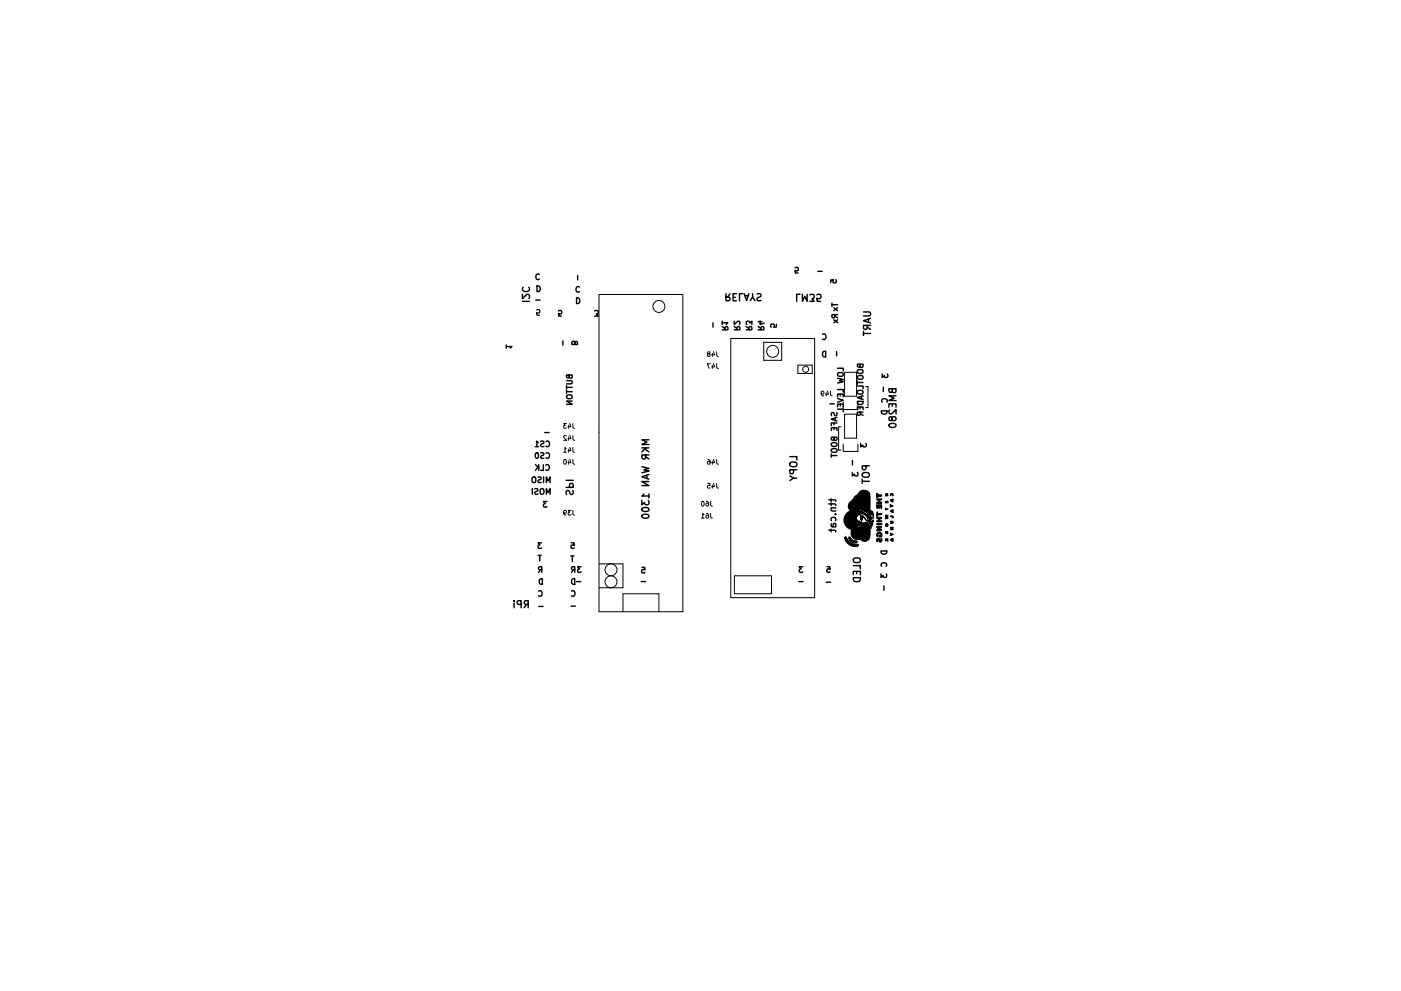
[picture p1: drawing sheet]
<svg xmlns="http://www.w3.org/2000/svg" width="297mm" height="210mm" viewBox="0 0 297 210" stroke-linecap="round" stroke-linejoin="round" font-family="sans-serif">
<g fill="none" stroke="#000" stroke-width=".3">
<path d="M114.4 58.2a.53 .53 0 0 0-.8 .5 .53 .53 0 0 0 .8 .5M122.5 58.5v.9M168.6 56.8l.1-.1 .5 .1-.1 .6h-.5v.5h.6M173.4 57.6h.9M177.2 59.3l.1 .2-.1 .5-.6-.1 .1-.6-.6 .1v.6M107.3 73.5h1.2l-.3 .4M107.3 73.2v.7M110.8 62.4v1l1-1 .5 .3-.2 .6M110.8 63.9h1.5M110.9 60.9a.71 .71 0 0 0 .5 1 .71 .71 0 0 0 .9-.7l-.2-.3M113.6 63.7h.9M113.9 60.7a.61 .61 0 0 1 .7 .6 .61 .61 0 0 1-.7 .6z"/>
<path d="M118.4 66l.2-.1 .4 .1v.6l-.6-.1 .1 .6h.5M119.3 72.3v.9M120.7 79.6l-.1 .5h-.4l-.1-.5h1.2v.4l-.4 .2-.2-.2M121.9 72.7l-.2-.3-.4 .2v.5h1.2l-.2-.6-.4 .1v.5M122.2 63.2a.61 .61 0 0 1 .7 .6 .61 .61 0 0 1-.7 .6zM122.9 60.9a.53 .53 0 0 0-.8 .5 .53 .53 0 0 0 .8 .5M126.1 66l.5-.1 .2 .2v.4l-.4 .1 .4 .5h-.7M151.2 68.5v.9M153.1 70h1.2l-.1-.7-.4 .1-.1 .6M153.1 68.5h1.2l-.3 .3M153.1 69.3l.6 .4M153.1 68.1v.7"/>
<path d="M153.9 62.3v1.5l.8-.1 .1-.4-.2-.2-.7-.1M154.8 62.3l-.5 .7M155.4 63.1h.5M155.7 70h1.2l-.1-.7-.5 .1-.1 .6M155.7 68.1v.8l.8-.8 .4 .3-.1 .4M155.7 69.3l.5 .4M156.1 62.3h-.7v1.5h.7M157.5 62.3h-.7v1.5M157.8 62.3l.5 1.5 .5-1.5M157.9 62.7h.7M158.2 70h1.2l-.1-.7-.5 .1v.6M158.2 69.3l.6 .4"/>
<path d="M158.3 68.9l-.1-.5 .2-.3 .4 .1 .1 .3 .5-.4v.8M159.1 63.8l.5-.8 .5 .8M159.6 62.3v.7M160.5 62.4l.6-.1 .2 .2v.4l-.7 .3-.1 .3 .3 .3 .6-.1M160.7 70h1.2l-.1-.7-.4 .1-.1 .6M160.7 69.3l.6 .4M160.7 68.3h.8M161.1 68.1v.7l.9-.3M164.6 68.8v.6h-.6l.1-.5-.6-.1-.1 .2 .1 .4M169.6 62.4h-.7v1.5M170.1 62.4v1.5l.5-1 .5 1v-1.5M171.7 62.6l.6-.2 .3 .3v.5l-.5 .2 .5 .5h-.9"/>
<path d="M173.2 62.6l.2-.2 .6 .2 .1 .5-.2 .2-.5 .1-.2-.2 .1 .7h.7M174.4 71a.53 .53 0 0 1 .7 .4 .53 .53 0 0 1-.7 .5M174.5 74.7l.6-.2v1.2a.63 .63 0 0 1-.7-.3 .63 .63 0 0 1 .1-.7zM176.4 64.3v.7M176.4 64.7h1.2M176.8 67.8l.8 .7M176.8 65.3l.8 .6M177 66.8v.5l-.5 .1-.1-.6h1.2M177 67l.6 .4M177.4 74.6v.9M177.6 67.8l-.8 .7M177.6 65.3l-.8 .6"/>
<path d="M177.6 78.1h1.2v.6M177.6 79.2l.8-.2a.4 .4 0 0 1 .4 .4 .4 .4 0 0 1-.4 .4h-.4a.4 .4 0 0 1-.4-.2 .4 .4 0 0 1 0-.4zM182 78.5l.6-.1a.4 .4 0 0 1 .4 .4 .4 .4 0 0 1-.4 .4h-.4a.4 .4 0 0 1-.4-.3 .4 .4 0 0 1 .2-.4zM182 79.7h.6a.4 .4 0 0 1 .4 .4 .4 .4 0 0 1-.4 .4h-.4a.4 .4 0 0 1-.4-.3 .4 .4 0 0 1 .2-.5zM182.4 77.3l-.1 .5h-.4l-.1-.5h1.2v.4l-.4 .3-.2-.3M183.1 66.2h1.2l.3 .3v.3l-.3 .2h-1.2M183.1 70.3v.9M183.1 70.8h1.5M183.9 69l-.1 .8-.2 .1-.4-.1-.1-.8h1.5M183.9 69.4l.7 .5M184.1 67.7v.7M184.6 67.5l-1.5 .5 1.5 .5"/>
<path d="M187 79.4v.7l.5-.4 .1 .3h.5l.1-.1-.1-.5M113.5 94.8h.7M113.5 98.6l.7 .7M113.6 96.2l.2-.2a.64 .64 0 0 1 .4 .6 .64 .64 0 0 1-.4 .6l-.3-.4zM114.1 99.1l-.6 .7M114.2 93.9l-.4-.3v1.2M114.2 98.6v1.2M114.6 93.6l.7 .1v.3l-.6 .3-.1 .2 .3 .3 .4-.1M114.6 96.1l.7 .1v.3l-.6 .2-.1 .3 .3 .2h.4M115.2 98.6v1.2h-.6M115.5 91.8h.9M115.7 98.7a.53 .53 0 0 1 .8 .5 .53 .53 0 0 1-.8 .5"/>
<path d="M115.8 93.7a.53 .53 0 0 1 .7 .5 .53 .53 0 0 1-.7 .5M115.8 96.2a.53 .53 0 0 1 .7 .4 .53 .53 0 0 1-.7 .5M120.1 80.8h1l.2 .2-.2 .4h-1M120.1 81.8v.7M120.1 82.8v.6M120.1 82.2h1.2M120.1 83.1h1.2M120.2 84l.7-.2a.4 .4 0 0 1 .4 .4 .4 .4 0 0 1-.4 .4h-.4a.4 .4 0 0 1-.3-.2 .4 .4 0 0 1 0-.4zM121.3 85.1h-1.2l1.2 .7h-1.2M136.1 99l1.5 .4-1.1 .3 1.1 .3-1.5 .3M136.1 95h1.5M136.7 95.2l.9 .7"/>
<path d="M136.9 96.5l-.1 .7-.2 .2-.4-.1-.1-.8h1.5M136.9 96.9l.7 .5M136.9 95l-.8 .9M137.6 93.3h-1.5l1.1 .5-1.1 .5h1.5M167.5 96.9h1.5v.7M167.7 98.1a1.01 1.01 0 0 1 1.3 .3 .5 .5 0 0 1-.5 .6h-.5a.5 .5 0 0 1-.5-.3 .5 .5 0 0 1 .2-.6zM168.2 99.7v.7l-.2 .1h-.4l-.1-.8h1.5M175.9 85.7h1M176.3 91.3v-.5h1.2v.5M176.3 96.3v.7M176.3 96.7h1.2M176.3 94.1l.8-.2a.4 .4 0 0 1 .4 .4 .4 .4 0 0 1-.4 .4h-.4a.4 .4 0 0 1-.4-.2 .4 .4 0 0 1 0-.4z"/>
<path d="M176.3 95.3l.8-.1a.4 .4 0 0 1 .4 .4 .4 .4 0 0 1-.4 .4h-.4a.4 .4 0 0 1-.4-.2 .4 .4 0 0 1 0-.5zM176.8 92.8v.5h-.4l-.1-.5h1.2v.4l-.4 .3-.3-.3M176.8 89.7v.4M176.8 90.8v.4M177.1 88.7v.5M177.4 87.5l-.1 .6h-.3l-.2-.5-.3-.1-.2 .2v.5M177.5 88.5l-1.2 .4 1.2 .4M177.5 89.7h-1.2v.6M177.6 80.2l1.2 .3-.9 .3 .9 .2-1.2 .3M177.6 82.6h1.2v.6M177.6 84.2v-.6h1.2v.6M177.6 84.5l1.2 .4-1.2 .4"/>
<path d="M177.6 86.3v-.6h1.2v.6M177.6 86.8h1.2v.6M178.2 83.6v.4M178.2 85.7v.4M180.7 97.7v.9M181.8 81.9h1.2v.6M181.8 85.2h1.2a.61 .61 0 0 1-.6 .6 .61 .61 0 0 1-.6-.6zM181.8 86.9v-.5h1.2v.5M181.8 80.8v.7M181.8 81.2h1.2M182 82.9l.6-.1a.4 .4 0 0 1 .4 .4 .4 .4 0 0 1-.4 .4h-.4a.4 .4 0 0 1-.4-.3 .4 .4 0 0 1 .2-.4zM182.4 86.4v.4"/>
<path d="M182.4 87.4v.6l-.5 .1-.1-.7h1.2M182.4 87.7l.6 .4M182.5 94.1v.7l.4-.4 .1 .4h.6l.1-.2-.1-.5M182.6 84.1v.5M183 84l-1.2 .4 1.2 .4M183.6 98.8l-.1 .7-.2 .2-.3-.1-.2-.8h1.5M186.9 87.2h1.2a.61 .61 0 0 1-.6 .7 .61 .61 0 0 1-.6-.7zM187 85.3a.53 .53 0 0 1 .5-.7 .53 .53 0 0 1 .5 .7M187.3 82.2v.9M188.5 86.4v-.7h1.5v.7M188.6 87l-.1 .5 .4 .3 1.1-.9v.9M188.6 90a.81 .81 0 0 1 1.4 .3 .85 .85 0 0 1-1.5-.1z"/>
<path d="M189.1 88.7l-.3-.3-.2 .1-.1 .2v.4l.5 .1 .2-.7 .2-.1h.3l.3 .3v.3l-.3 .3-.4-.1-.2-.2M189.2 82.5l-.1 .6-.2 .2-.3-.1-.1-.7h1.5v.5l-.2 .3h-.3l-.3-.3M189.2 85.7v.5M190 84h-1.5l1 .5-1 .5h1.5M112.9 101.4l.2-.2a.4 .4 0 0 1 .5 .4v.4a.4 .4 0 0 1-.4 .4 .4 .4 0 0 1-.4-.4zM112.9 103.7v1.2M113.4 103.7l.6 .1v.3l-.5 .3-.1 .2 .2 .3 .5-.1M114.1 101.2l.6 .1v.3l-.5 .3-.1 .3 .2 .2 .4-.1M114.1 117.8h.7M114.4 117.8v1.2M114.6 103.8l.2-.1a.4 .4 0 0 1 .5 .4v.4a.4 .4 0 0 1-.4 .4 .4 .4 0 0 1-.4-.4zM114.8 115.2h-.7l.4 .4-.4 .1v.5l.2 .2 .5-.2"/>
<path d="M115.3 101.2v1.2M115.8 102.4v-1.2l.4 .8 .4-.8v1.2M115.8 104.9v-1.2l.4 .8 .4-.8v1.2M116 106.4h-.8l.4 .5-.3 .1v.5l.2 .1 .5-.1M120 103.4h1.5l-.1-.8h-.4l-.2 .1-.1 .7M120 101.9h1.5M121 118h.7M121.1 115.2h.6l.1 .5h-.6l-.1 .5 .2 .2 .5-.2M121.3 118v1.2M121.5 104.1v.5l-.1 .2h-.4l-.3-.6-.4-.1-.3 .2 .1 .6M136.1 106.2v.9l.6-.5 .1 .4h.6l.2-.2-.2-.6M136.2 107.9a.89 .89 0 0 1 1.4 .3 .85 .85 0 0 1-1.5-.2z"/>
<path d="M136.2 109.3a.89 .89 0 0 1 1.4 .3 .85 .85 0 0 1-1.5-.1zM136.5 104.8l-.4 .4h1.5M137.2 100.8v.7M137.6 100.7l-1.5 .5 1.5 .5M137.6 102.2h-1.5l1.5 .8h-1.5M137.6 104.8v.9M167.5 101l.7 .5-.7 .5M168.2 101.5h.8M175.7 106.1h1.3l.2 .3M175.7 106.9h1.3l.2 .4M175.7 112.5h1.3l.2 .3M176.2 105.8v.6"/>
<path d="M176.2 106.7v.6M176.2 112.3v.5M176.2 107.8h1M176.3 110.5l-.1-.4 .3-.3 .6 .1v.6M176.3 111.1v.6l.9 .1M176.4 107.8l-.2 .2 .1 .3 .9 .1M176.6 111.8v-.5l.3-.2 .3 .2-.1 .5M177.1 109.1h.1M180.7 100.2v.8l.5-.4 .1 .3h.5l.1-.1-.1-.6M181.1 118.4a1.01 1.01 0 0 1 1.3 .3 .5 .5 0 0 1-.5 .7h-.5a.5 .5 0 0 1-.5-.4 .5 .5 0 0 1 .2-.6zM182.8 101.7v.8M182.8 102.1h1.5"/>
<path d="M182.9 100.5a.96 .96 0 0 1 1.4 .1 .5 .5 0 0 1-.5 .7h-.5a.5 .5 0 0 1-.4-.3 .5 .5 0 0 1 0-.5zM186.8 116.9h1.2a.61 .61 0 0 1-.6 .7 .61 .61 0 0 1-.6-.7zM109 127.4v.2M109 127.9v1M110.5 128.2h-.7l-.2-.3 .1-.3 .8-.2v1.5M111.6 128.2l-.5 .7M112 128.2h-.7l-.2-.3 .1-.3 .8-.2v1.5M114.2 125.4a.53 .53 0 0 1 .7 .5 .53 .53 0 0 1-.7 .5M114.2 128.7h.9M114.4 123l.6-.2v1.2a.63 .63 0 0 1-.7-.3 .63 .63 0 0 1 .1-.7zM114.6 120.9l-.4 .5M114.9 120.9l-.6-.1-.1-.4 .7-.2v1.2"/>
<path d="M121.1 128.6h.9M121.2 125.4a.53 .53 0 0 1 .7 .5 .53 .53 0 0 1-.7 .5M121.3 123l.6-.2v1.2a.63 .63 0 0 1-.7-.3 .63 .63 0 0 1 .1-.7zM121.6 120.9l-.4 .5M121.9 120.9l-.6-.1-.1-.4 .7-.2v1.2M122.2 123.4h.9M123.2 120.2h-.7l.4 .5-.4 .1v.5l.2 .1 .5-.1M135.9 123.4h1M136.1 120.4h.6v.5h-.5l-.1 .6 .2 .1 .4-.1M169.3 123.4h1M170.2 120.2h-.7l.4 .5-.4 .1v.5l.2 .1 .5-.1M175.2 123.5h.9"/>
<path d="M175.4 120.2h.5l.1 .6h-.6v.5l.1 .1 .5-.1M180.9 120h1.5v.7M180.9 121.9v-.7h1.5v.7M180.9 122.6h1.5a.76 .76 0 0 1-.7 .8 .76 .76 0 0 1-.8-.8zM181.6 121.2v.5M186.8 121.8v.7l.5-.4 .1 .4h.5l.1-.2-.1-.5M186.9 120.1a.53 .53 0 0 1 .5-.7 .53 .53 0 0 1 .5 .7M187.4 124.3v.9"/>
</g>
<path d="M113.8 65.8l.1-.1 .5 .1-.1 .6-.5-.1v.6h.6" fill="none" stroke="#000" stroke-width=".25"/>
<g fill="none" stroke="#000" stroke-width=".21">
<path d="M127 62.5h17.8v67.3h-17.8zM150.2 75.1l-.2 .1 .2 .4 .3-.1 .1-.3-.6-.2 .1-.3h.4l-.1 .4M150.6 77.2h-.7l.5 1M151 75v.6M151 77.5v.7M151.3 77.1l.2 .7h-.6M151.3 74.6l.2 .7h-.6M151.9 77.2l.1 .8 .3 .2M151.9 74.6l.1 .9 .3 .1M154.9 71.8h17.8v55h-17.8zM161.9 72.6h3.8v3.8h-3.8zM169.2 77.5h3v1.7h-3z"/>
<path d="M179.1 79h2.5v5.1h-2.5zM119.5 96h.6M119.7 97.5a.49 .49 0 0 1 .4 .5 .49 .49 0 0 1-.4 .4l-.2-.3zM120.1 95.2l-.3-.2v1M120.1 92.5l-.4-.1-.2 .3 .6 .7h-.6M120.1 89.9h-.6l.3 .4h-.2v.5h.5M120.6 90.2v.7M120.6 92.7v.7M120.6 95.3v.7M120.6 97.8v.7M120.8 97.4l.2 .8h-.6M120.8 94.9l.2 .7h-.6"/>
<path d="M120.8 92.4l.2 .7h-.6M120.8 89.8l.2 .7h-.6M121.5 97.5v.8l.3 .2M121.5 95v.8l.3 .2M121.5 92.4v.9l.3 .1M121.5 89.9v.8l.3 .2M150.1 97.5l.4 .2 .1 .6-.2 .2-.4-.1 .1-.5h.3l.2 .2M151 97.8v.7M151.3 97.4l.2 .8h-.6M151.9 97.5l.1 .8 .3 .2M174.1 83.4l.2 .2h.3v-.5l-.3-.1-.2 .2 .1 .5 .4 .3M175.2 83.3v.7"/>
<path d="M175.4 82.9l.2 .7h-.6M176.1 83v.8l.4 .2M178.3 90.5h-.5v5h.5M178.8 85.3v1.6h3.1v-1.6M178.8 94.2v1.6h3.1v-1.6M179.1 87.9h2.5v5.1h-2.5zM183.5 82h.5v4.5h-.5M119.5 108.7l.2 .2h.3v-.5l-.3-.1-.2 .2 .1 .5 .4 .3M121.1 108.3h-.6l.3 .4-.3 .1v.4h.6M121.5 108.3v.8l.3 .2M127 119.6h5.1v5.1h-5.1M148.7 109.9h.6"/>
<path d="M148.9 106.4h.1a.49 .49 0 0 1 .3 .5 .49 .49 0 0 1-.4 .4l-.2-.3zM149.3 109.2l-.3-.3v1M149.8 106.4l.4 .2v.6l-.1 .2-.4-.1 .1-.5h.3l.1 .2M149.8 108.9l.4 .3v.5l-.1 .2-.4-.1 .1-.5h.3l.1 .2M150 102.6h.5l.1 .4h-.5l-.1 .5h.6M150.7 106.4v.8l.4 .2M150.7 108.9v.9l.4 .1M151 102.9v.7M151.3 102.5l.2 .7h-.6M151.9 102.6l.1 .8 .3 .2M132.1 129.8v-3.8h7.6v3.8M155.7 122.2h7.9v3.8h-7.9z"/>
<circle cx="139.7" cy="65" r="1.27"/>
<circle cx="163.8" cy="74.5" r="1.27"/>
<circle cx="170.8" cy="78.4" r=".63"/>
<circle cx="129.5" cy="120.9" r="1.27"/>
<circle cx="129.5" cy="123.4" r="1.27"/>
</g>
<g fill="#000" stroke="#000" stroke-width=".21">
<path d="M181.3 105.3l.4-.3 .6-.6v3.1l-.3 .1h.5l-.2-.1v-3.1l.4-.3v3.5l-.2 .1h.2v-3.6l.4-.1v3.7l-.5 .2 .3-.1 .2-.1v-3.7l.8 .2v3.8l-.4 .1 .6 .3v.1v-.1h.3l-.1 .2h.4l-.9-.6 .1-3.8 .2 .2-.1 3.7h.1v-3.7l.2 .2v3.6v-3.5l.2 .8-.1 2.8 .5 .2 .1 .4-.1-.4 .2 .3 .1 1.2-.2-.9-.2 .1v-.5l-.3 .3 .1-.3h-.5l-.2-.3-.4 .2 .2-.3-.5 .2 .2-.3-.4 .1 .6-.4h-.6l-.4 .3 .6-.2-.5 .3-.4-.6-.1 .1 .1 .3-.8-.6 .8 .9-.9-.9v-.4l-.3 .2 .2-.4-.3 .1-.2 .3 .1-.1 .1 .4 .9 .6-.2 .4-.1 1.6 .2 1.7 .5 .2-.1-.2 2.1-.3-.1-.2 .3-.1v.5v-.5l.5-.2-.5 .1 .2-.5 .4-.4-.1 1.1-.4 .5-.1 .5a2.35 2.35 0 0 1-.5 2.2 1.19 1.19 0 0 1-1.6-.1 1.73 1.73 0 0 1-1.9-.9l-.1-1.3a1.99 1.99 0 0 1-1.5-1.9 1.99 1.99 0 0 1 1.4-2 1.38 1.38 0 0 1 .4-2.3zM179.1 113.9h.3a2.37 2.37 0 0 0 2.6 1.7 1.58 1.58 0 0 1-2.3-.3 1.13 1.13 0 0 1-.6-1.4zM180 113.9h.1a1.73 1.73 0 0 0 1.6 .9l.1 .2a1.12 1.12 0 0 1-1.3 .1 1.12 1.12 0 0 1-.5-1.2zM180.9 107.1l.2-.1zM181.1 107.4v.2zM181.2 107.4l.1 .1zM181.9 108.3l.1 .6 .2-.1-.2-.2v-.3l.3 .4 .1-.3-.1 .9v-.3l-.2 .1-.3 .5zM181.8 110.3l.3 1-.1-.6 .1 .3 .1-.2v.7v-.7v.5l.2-.5v.4l-.3 .4zM181.9 111.8l.1 .1zM182.2 110.5l.1 .2zM182.5 109.3v.9zM182.5 111.4v.1z"/>
<path d="M182.6 111.1v.2zM182.7 108.4v.6zM182.7 111.5l1-.3v.1l-.4 .1h.2l.3-.1-.1-.1h.5l-.4 .2-1.1 .3zM182.7 110.5l.1 .5 .6-.1v.2l.2-.1-.1-.1h.5l-.6 .2-.2-.1-.2 .1 .2 .1h-.2a.55 .55 0 0 1-.3-.7zM182.7 109.2l.9 1-.7-.8-.2 1zM182.8 108.5l.8 .6-.5-.3-.1 .1 .7 .4v-.2l.1 .1 .5 .4 .3-.4 .1 .8-.2 .7 .1-.9-.4-.1-.2-.3h-.2v.1l-.8-.5-.2-.2h.2zM183.6 110.3l.6 .3 .3-.8 .1 .3-.4 .4h.2a.51 .51 0 0 1-.8-.2zM183.7 108.7l.1-.1-.1 .2zM184 109.5a.39 .39 0 0 1 0 .6v-.2l-.2-.2h.1zM183.8 110.3l.1 .1zM183.8 109l.4 .1zM184 108.8l.1-.1z"/>
<path d="M184.2 110h.1zM184.3 108.8l.2-.1-.2 .2zM184.2 110.8l.2-.1v.1zM184.3 111h.2zM184.3 109.1l.1 .1zM184.9 109.7v.4zM185.9 104.7l.1-.1a.57 .57 0 0 0 .8 .4l.1 .3a.71 .71 0 0 0-.9 .4zM186.1 113a.57 .57 0 0 1 .8 .1 .57 .57 0 0 1-.3 .9l-.2-.2 .1-.3 .2 .2v-.5h-.5l-.1 .6-.2-.1v-.5zM185.8 107.1h1.1v.8l-.3-.5-.2 .5-.2-.5-.3 .4zM186 108.6l.2 .3 .8 .1v.2h-.8l-.3 .4zM185.9 111.2l1.1-.1a.76 .76 0 0 1-1.2 .1zM185.9 109.9l1-.2v.3l-.3 .1-.1 .3 .5 .1a.78 .78 0 0 1-1.2 .1l.5-.3z"/>
<path d="M186 114.2l.4 .1 .3 .4 .2-.5 .1 .2-.1 .5-.3 .2-.2-.2-.2-.4-.2 .5-.1-.3zM185.9 105.9h1.1l-.5 .4 .1 .2h.3v.3h-1l.4-.5zM185.9 111.8l1-.1v.2l-.6 .1 .6 .3v.3h-1l.1-.2 .6-.1-.7-.3zM187.7 112.8h.2l-.1 .2 .1-.2 .4 .1-.3 .1 .3 .2h-.5zM187.7 107.8l.6 .2-.5 .2zM187.7 106.4l.5-.1 .1 .4-.2-.2-.1 .3-.1-.3-.2 .2zM187.7 111.2l.3-.1-.2 .4 .3 .1 .1-.2-.2-.3 .2 .1v.5l-.4-.1zM187.7 114.4h.6l-.2 .1 .2 .3-.3-.1-.3 .1 .2-.3zM187.7 109.3l.6 .1-.4 .3 .4 .2-.6 .2 .4-.3h-.3l-.1-.2 .4-.1zM187.7 104.8l.5-.1-.1 .3 .2 .1-.5 .1 .3-.1zM188.8 107l.1 .2 .5 .2-.6 .2zM188.8 109.5h.5l.1 .3z"/>
<path d="M188.8 113.1l.6 .3-.6 .2 .1-.2zM188.8 104.8l.4-.1 .2 .4-.2 .1v-.3h-.2l-.2 .3zM188.8 106.1l.3-.1v.2v-.2l.3-.2-.1 .7zM188.7 110.6h.6l.1 .3-.6 .1 .5-.2zM188.9 108.3l.2-.1v.3v-.3l.3-.1v.7l-.6-.3zM188.9 114.4l.2-.1v.3v-.3l.3-.1v.7l-.6-.3zM188.8 111.9h.5l.1 .1h-.4l.4 .3-.3 .1-.3-.1h.4z"/>
</g>
</svg>
